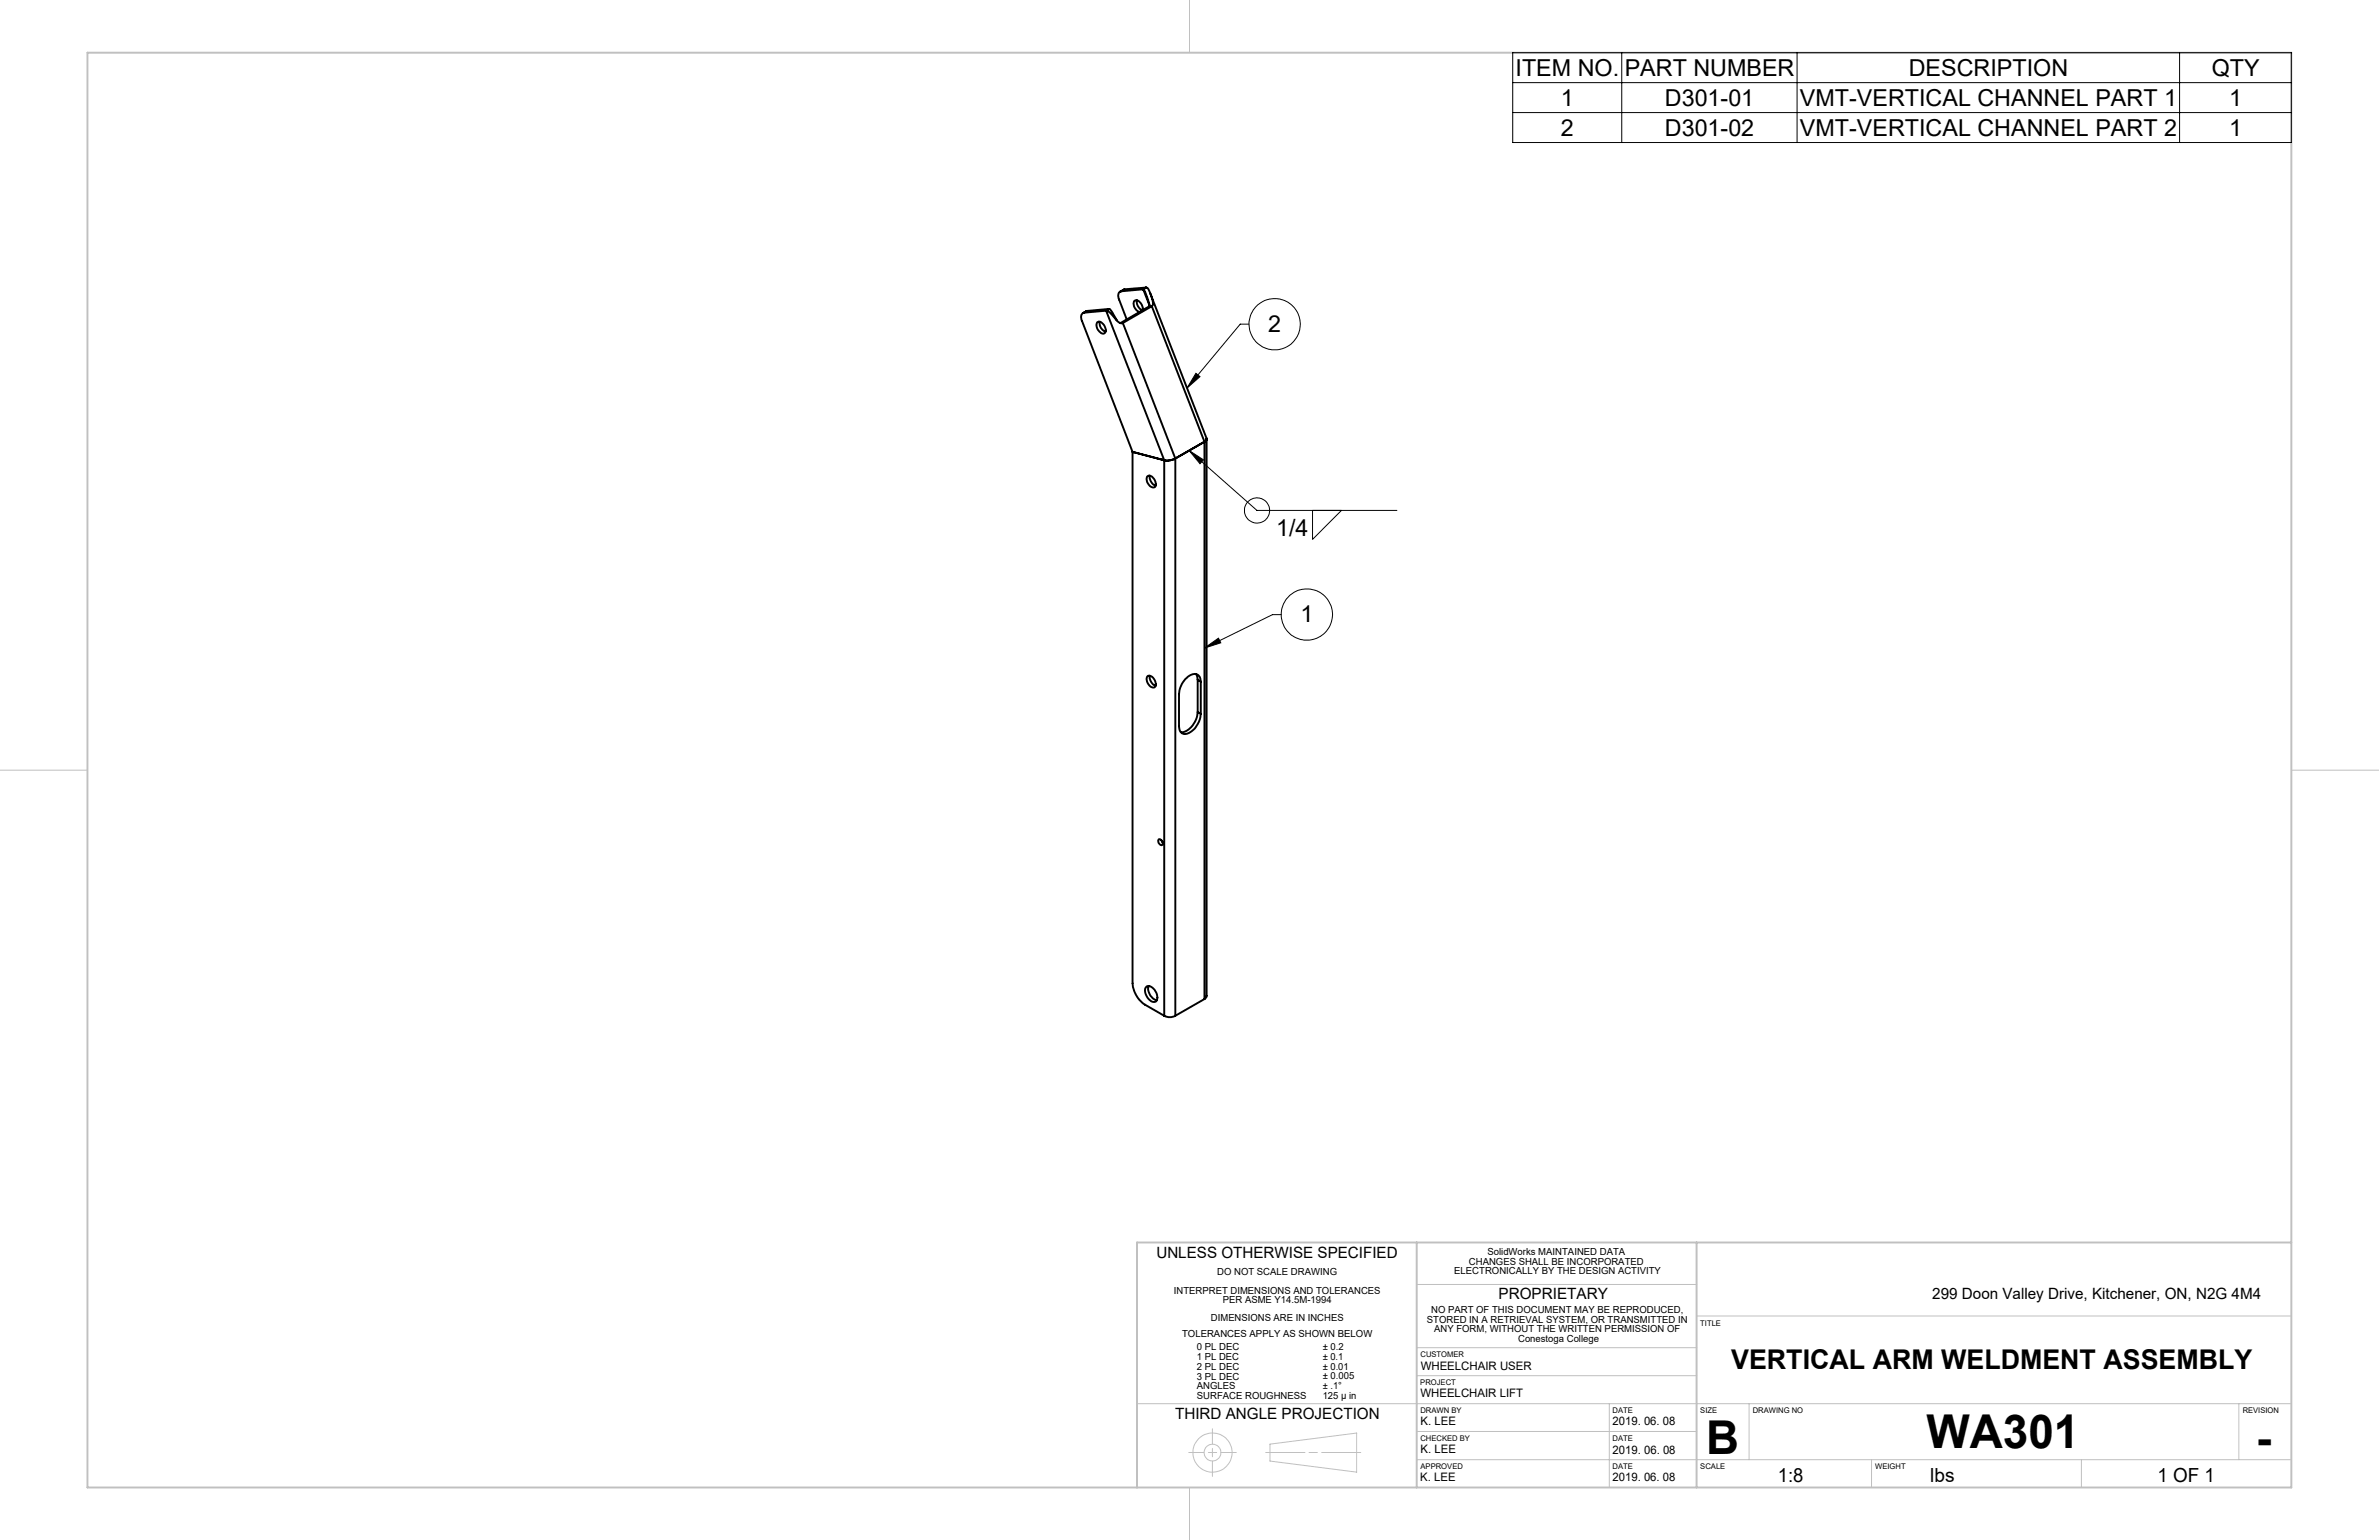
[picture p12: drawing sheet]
<svg xmlns="http://www.w3.org/2000/svg" width="432mm" height="279mm" viewBox="0 0 432 279" stroke-linecap="round" stroke-linejoin="round" font-family="sans-serif">
<defs><g id="words">
<g font-size="8.5">
<text x="309.7" y="263.8">B</text>
<text x="349.7" y="262.6">WA301</text>
<text x="409.5" y="263.7">-</text>
</g>
<text font-size="4.9" x="314.2" y="248.4">VERTICAL ARM WELDMENT ASSEMBLY</text>
<g font-size="4.2">
<text x="275.1" y="13.8">ITEM NO.</text>
<text x="294.9" y="13.8">PART NUMBER</text>
<text x="346.5" y="13.8">DESCRIPTION</text>
<text x="401.4" y="13.8">QTY</text>
<text x="283.3" y="19.3">1</text>
<text x="302.2" y="19.3">D301-01</text>
<text x="326.7" y="19.3">VMT-VERTICAL CHANNEL PART 1</text>
<text x="404.6" y="19.3">1</text>
<text x="283.3" y="24.7">2</text>
<text x="302.2" y="24.7">D301-02</text>
<text x="326.7" y="24.7">VMT-VERTICAL CHANNEL PART 2</text>
<text x="404.6" y="24.7">1</text>
<text x="230.2" y="60.2">2</text>
<text x="231.6" y="97.3">1/4</text>
<text x="236" y="112.8">1</text>
</g>
<g font-size="3.5">
<text x="322.7" y="268.9">1:8</text>
<text x="350.4" y="268.9">lbs</text>
<text x="391.6" y="268.9">1 OF 1</text>
</g>
<g font-size="2.8">
<text x="209.9" y="228.2">UNLESS OTHERWISE SPECIFIED</text>
<text x="272" y="235.8">PROPRIETARY</text>
<text x="350.7" y="235.8">299 Doon Valley Drive, Kitchener, ON, N2G 4M4</text>
<text x="213.3" y="257.5">THIRD ANGLE PROJECTION</text>
</g>
<g font-size="2.1">
<text x="257.9" y="248.5">WHEELCHAIR USER</text>
<text x="257.8" y="253.5">WHEELCHAIR LIFT</text>
<text x="257.8" y="263.7">K. LEE</text>
<text x="257.9" y="258.6">K. LEE</text>
<text x="292.7" y="258.6">2019. 06. 08</text>
<text x="292.7" y="263.7">2019. 06. 08</text>
<text x="257.8" y="268.8">K. LEE</text>
<text x="292.7" y="268.7">2019. 06. 08</text>
</g>
<g font-size="1.8">
<text x="270" y="227.7">SolidWorks MAINTAINED DATA</text>
<text x="220.9" y="231.4">DO NOT SCALE DRAWING</text>
<text x="264" y="231.2">ELECTRONICALLY BY THE DESIGN ACTIVITY</text>
<text x="266.6" y="229.4">CHANGES SHALL BE INCORPORATED</text>
<text x="213.1" y="234.7">INTERPRET DIMENSIONS AND TOLERANCES</text>
<text x="219.8" y="239.7">DIMENSIONS ARE IN INCHES</text>
<text x="222" y="236.5">PER ASME Y14.5M-1994</text>
<text x="259" y="240">STORED IN A RETRIEVAL SYSTEM, OR TRANSMITTED IN</text>
<text x="259.8" y="238.2">NO PART OF THIS DOCUMENT MAY BE REPRODUCED,</text>
<text x="214.6" y="242.7">TOLERANCES APPLY AS SHOWN BELOW</text>
<text x="217.3" y="245">0 PL DEC</text>
<text x="240.1" y="245">± 0.2</text>
<text x="260.3" y="241.7">ANY FORM, WITHOUT THE WRITTEN PERMISSION OF</text>
<text x="275.6" y="243.5">Conestoga College</text>
<text x="217.3" y="246.8">1 PL DEC</text>
<text x="217.3" y="248.5">2 PL DEC</text>
<text x="217.3" y="250.3">3 PL DEC</text>
<text x="240.1" y="246.7">± 0.1</text>
<text x="240.1" y="248.5">± 0.01</text>
<text x="240.1" y="250.3">± 0.005</text>
<text x="217.3" y="252">ANGLES</text>
<text x="217.3" y="253.8">SURFACE ROUGHNESS</text>
<text x="240.1" y="252">± .1°</text>
<text x="240.1" y="253.8">125 µ in</text>
</g>
<g font-size="1.4">
<text x="308.6" y="240.5">TITLE</text>
<text x="257.8" y="251.3">PROJECT</text>
<text x="257.8" y="246.2">CUSTOMER</text>
<text x="257.8" y="256.4">DRAWN BY</text>
<text x="292.7" y="256.3">DATE</text>
<text x="308.6" y="256.4">SIZE</text>
<text x="318.1" y="256.4">DRAWING NO</text>
<text x="407.1" y="256.3">REVISION</text>
<text x="257.8" y="261.5">CHECKED BY</text>
<text x="292.7" y="261.5">DATE</text>
<text x="257.8" y="266.5">APPROVED</text>
<text x="292.7" y="266.5">DATE</text>
<text x="308.6" y="266.5">SCALE</text>
<text x="340.4" y="266.5">WEIGHT</text>
</g>
</g></defs>
<g fill="none" stroke="#c0c0c0" stroke-width=".18">
<path d="M215.9 0v9.6M0 139.7h15.9M415.9 139.7h15.9M206.4 225.4v44.5M257.1 233h50.8M257.1 225.4v44.5M307.9 238.8h108M307.9 225.4v44.5M206.4 254.7h209.5M220.1 259.2v2.8M257.1 249.6h50.8M257.1 244.5h50.8"/>
<path d="M257.1 259.7h50.8M292.1 254.7v15.2M317.5 254.7v10.1M406.4 254.7v10.1M215.8 263.5h2.7M215.9 269.9v9.5M219.3 263.5h1.5M220.1 262.8v1.5M220.1 265.1v2.8M221.6 263.5h2.8M229.7 263.5h7.2M230.5 262l15.7-2v7.1l-15.7-2z"/>
<path d="M237.6 263.5h1.5M239.9 263.5h7.1M257.1 264.8h158.8M339.7 264.8v5.1M377.8 264.8v5.1"/>
<circle cx="220.1" cy="263.5" r="3.6"/>
<circle cx="220.1" cy="263.6" r="1.53"/>
</g>
<path d="M15.9 9.6h400v260.3h-400zM257.1 225.4v44.5M307.9 225.4v44.5M415.9 225.4h-209.5v44.5" fill="none" stroke="#c0c0c0" stroke-width=".35"/>
<g fill="none" stroke="#000" stroke-width=".18">
<path d="M274.6 9.6h141.3v16.3h-141.3zM274.6 15h141.3M294.4 9.6v16.3M326.2 9.6v16.3M395.6 9.6v16.3M274.6 20.4h141.3M226.7 58.8h-1.6l-9.7 11.6M217.1 67.7l.7 .6-2.4 2.1zM215.8 81.7l2.6 1.7-.6 .7zM215.8 81.7l12.3 10.9h25.4M238.2 92.6v5.3l5.3-5.3M218.6 117.6l2.6-1.8 .4 .8z"/>
<path d="M232.6 111.5h-1.6l-12.4 6.1"/>
<circle cx="231.4" cy="58.8" r="4.6"/>
<circle cx="228.2" cy="92.6" r="2.28"/>
<circle cx="237.2" cy="111.5" r="4.7"/>
</g>
<path d="M217.1 67.7l.7 .6-2.4 2.1zM218.6 117.6l2.6-1.8 .4 .8zM215.8 81.7l2.6 1.7-.6 .7z" fill="#000"/>
<g fill="none" stroke="#000" stroke-width=".35">
<path d="M197.3 56.4l-.2 .1M197.3 56.4l-.7 .4M199.1 58.5a1.02 1.02 0 0 1 1.5 .8 .67 .67 0 0 1 .1 .9 .67 .67 0 0 1-.9 .2 1.61 1.61 0 0 1-.7-1.9zM199.6 58.4a1.65 1.65 0 0 0 1.1 1.8M200.7 56.4h.1M200.7 56.4l-3.9 .3a.87 .87 0 0 0-.5 1.3l9.3 24M200.8 56.4l.7 .4 .8 .8a1.38 1.38 0 0 0 1.5 1M200.8 56.4l10.5 27.1M201.2 56.1h.1M201.2 56.1l-.5 .3M201.2 56.1l-3.9 .3M201.3 56.1l.6 .5 .8 1.5"/>
<path d="M201.3 56.1l-.5 .3M203.5 52.8a.87 .87 0 0 0-.5 1.3l1.5 3.9M203.8 58.6l9.5 24.6M203.8 58.6h-.4M204.1 52.5l-.8 .4M204.1 52.5l-.6 .3M206.3 54.5a1.76 1.76 0 0 0 1.1 1.8M207.4 52.5h.1M207.4 56.3a1.59 1.59 0 0 0-1.3-1.8 1.01 1.01 0 0 0 0 1.6l.7 .5M207.4 52.5l-3.9 .3M207.5 52.5a3.9 3.9 0 0 1 .9 2.1l.2 .6v.4M207.5 52.5l1.1 2.9"/>
<path d="M208 52.2h.1M208 52.2l-.6 .3M208 52.2l-3.9 .3M208.1 52.2h.1a5.1 5.1 0 0 1 1 3.2l-.1 .2M208.1 52.2l-.6 .3M208.6 55.6l-5.3 3M208.7 53.1l10.3 26.5v.2l-.4 .4M209.1 55.6l-5.3 3M209.1 55.6h-.5M209.1 55.6l9.5 24.6M219 79.7v101.1l-.4 .5M205.6 82v96.4a5.2 5.2 0 0 0 2.2 3.9l3.5 2"/>
<path d="M205.6 82l5.7 1.5M208.2 86.4a1.17 1.17 0 0 1 1.6 1.3 .57 .57 0 0 1-.3 .7 .57 .57 0 0 1-.7-.2 1.53 1.53 0 0 1-.6-1.8zM208.7 86.3a1.73 1.73 0 0 0 1.1 1.8M211.3 83.5v100.8M213.3 83.2a3 3 0 0 1-2 .3M213.3 83.2v101.1M218.6 80.2l-5.3 3M218.6 80.2v101.1M208.4 122.6a1.39 1.39 0 0 1 1.1 2.1 1.39 1.39 0 0 1-1.1-2.1zM208.7 122.6a1.73 1.73 0 0 0 1.1 1.8M217 122.3l.3 .5 .1 .5M217.4 129.2a3.9 3.9 0 0 1-2.8 3.7l-.3-.1"/>
<path d="M217.4 123.3l.5 .4M217.4 129.2l.5 .3M217.4 123.3v5.9M217.9 123.7a1.23 1.23 0 0 0-.6-1.3 1.23 1.23 0 0 0-1.5 .2 4.3 4.3 0 0 0-1.8 3.3v5.9a1.21 1.21 0 0 0 .6 1.3 1.21 1.21 0 0 0 1.5-.3 4.5 4.5 0 0 0 1.8-3.3M217.9 123.7v5.8M210.3 152.3a.62 .62 0 0 1 .6 .3 .62 .62 0 0 1-.1 .8 .76 .76 0 0 1-.5-1.1zM210.8 152.5l.2 .3M208.1 179a1.76 1.76 0 0 1 1.9 1.8 .77 .77 0 0 1-.4 1 .77 .77 0 0 1-1-.4 1.77 1.77 0 0 1-.5-2.4zM208.5 178.9a2.16 2.16 0 0 0 1.5 2.6M211.3 184.3a2.17 2.17 0 0 0 2 0M218.6 181.3l-5.3 3"/>
</g>
<use href="#words"/>
</svg>
